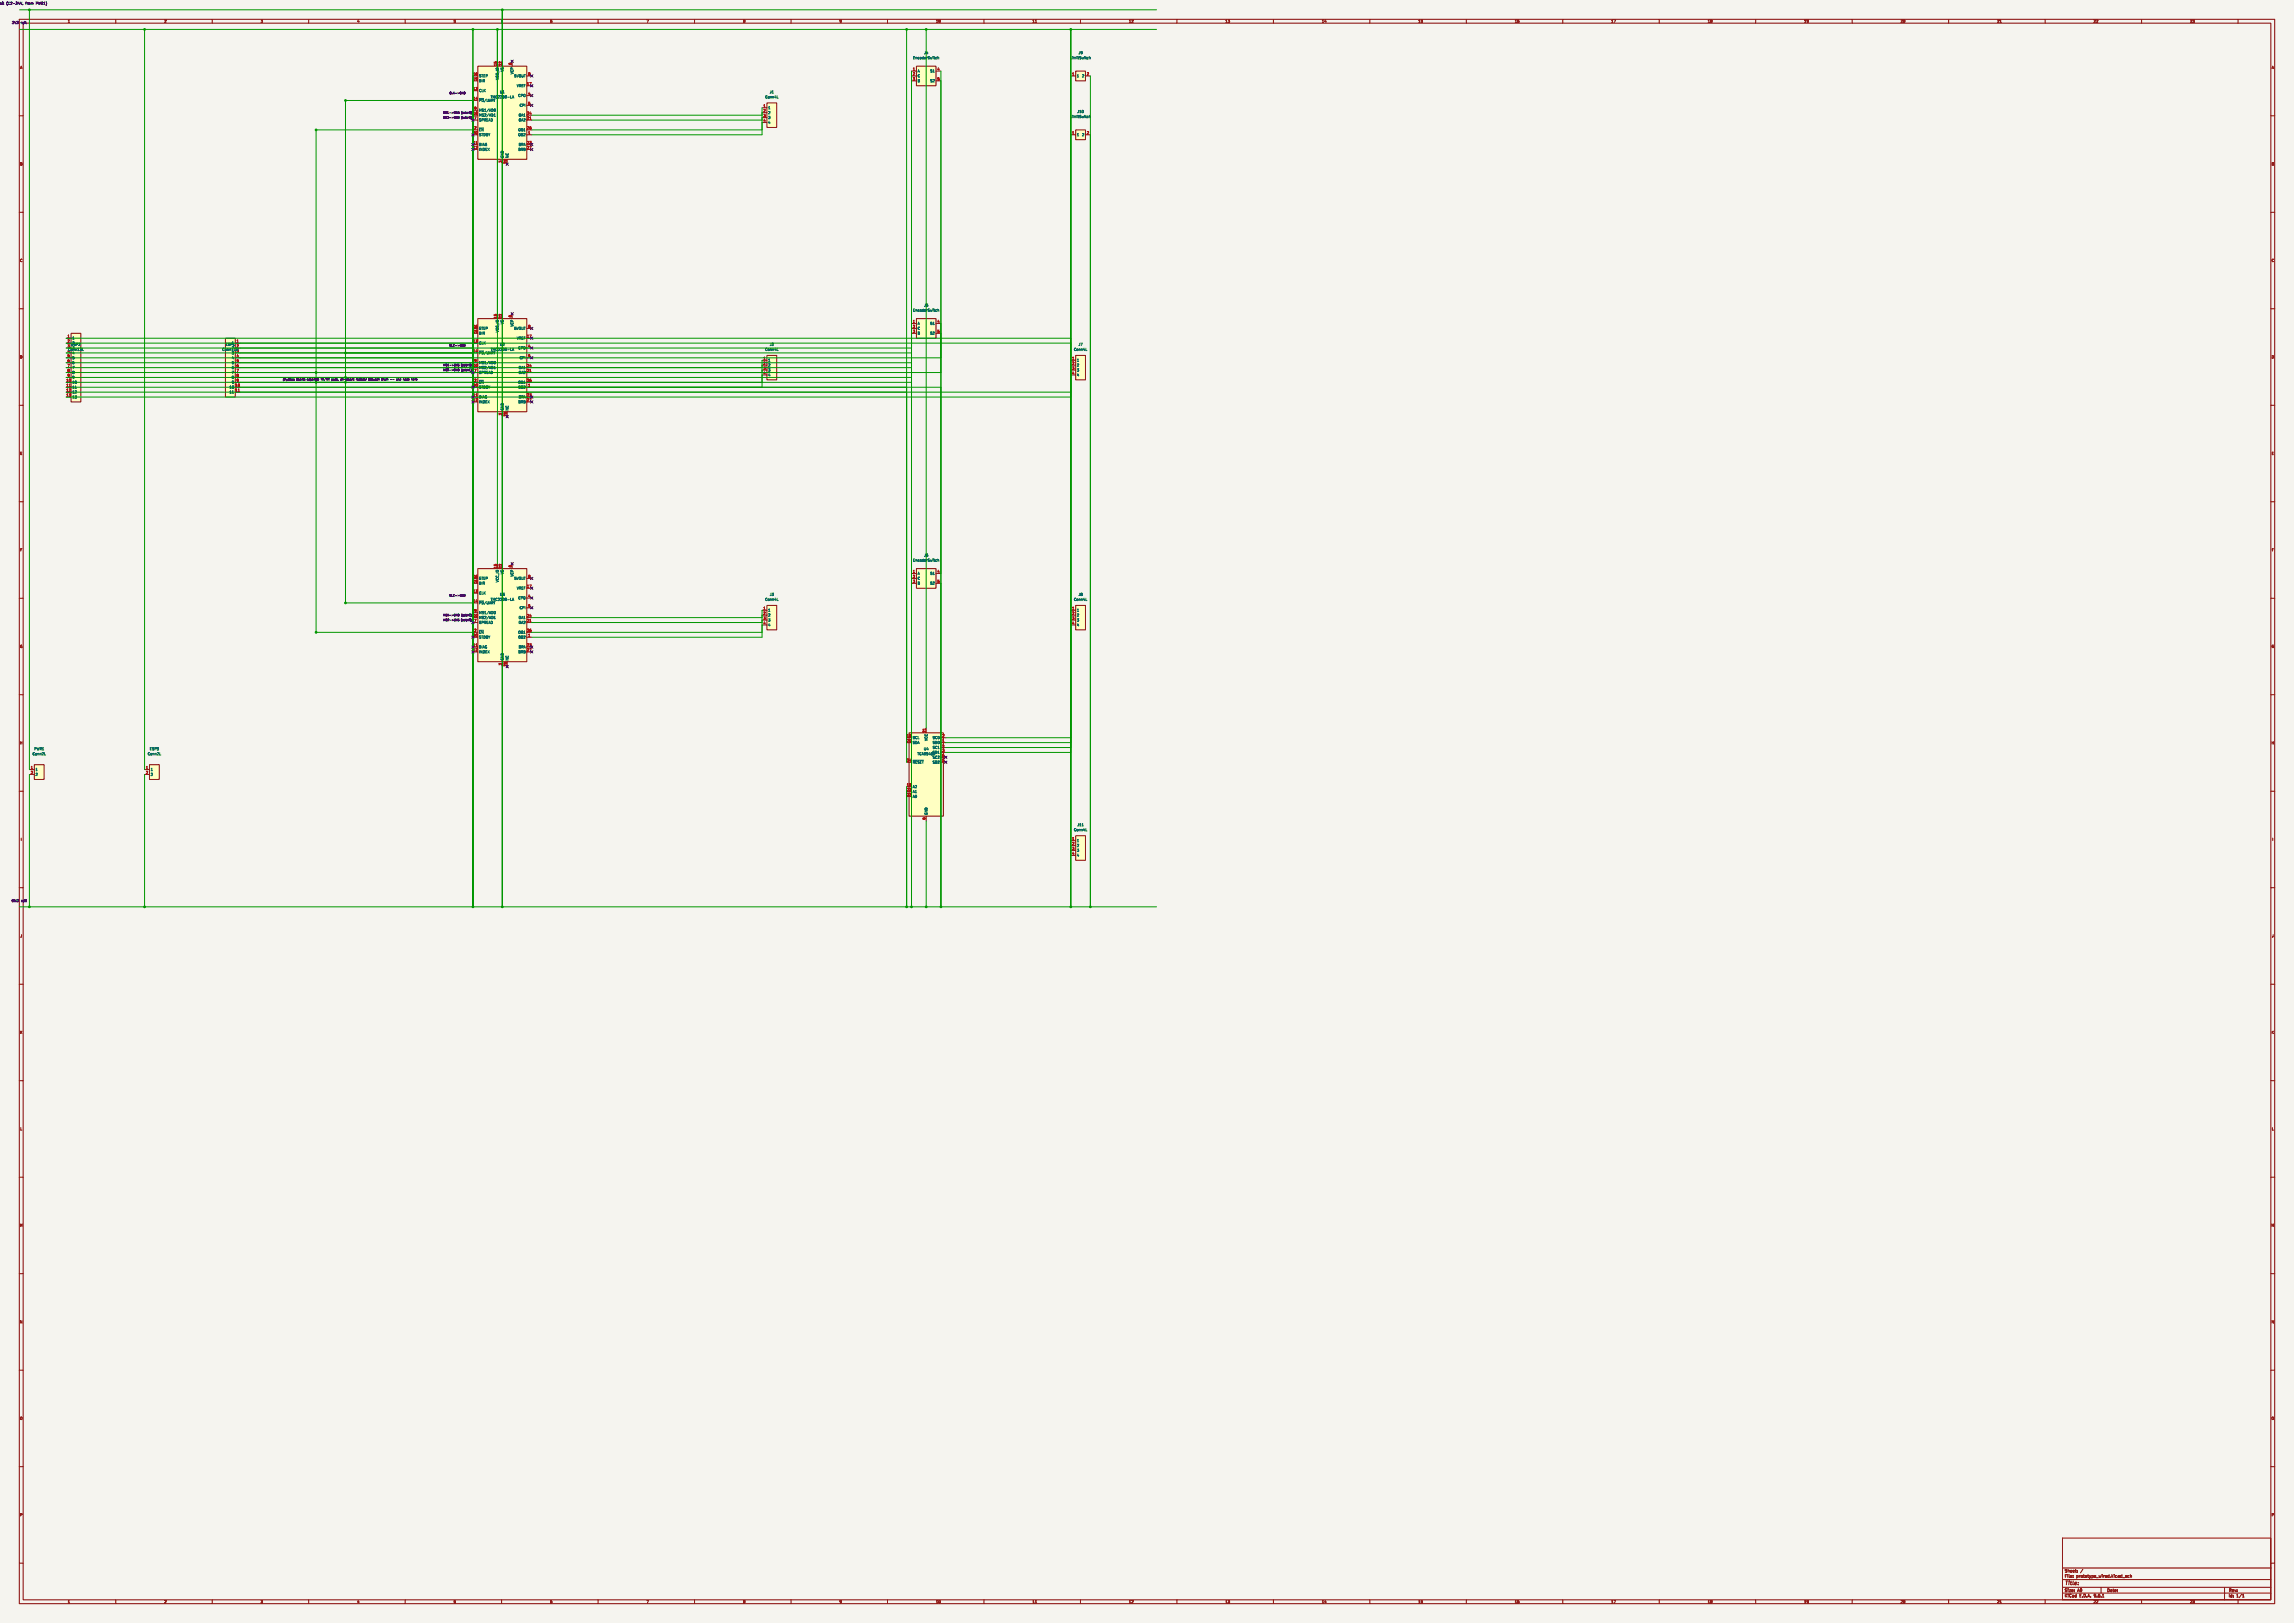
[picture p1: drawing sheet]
<svg xmlns="http://www.w3.org/2000/svg" width="1189mm" height="841mm" viewBox="0 0 1189 841" stroke-linecap="round" stroke-linejoin="round" font-family="sans-serif">
<defs><g id="words">
<text font-size="2.8" fill="#840000" x="1070" y="822">Title:</text>
<g font-size="2.1" fill="#840000">
<text x="1070" y="815">Sheet:</text>
<text x="1070" y="818">File:</text>
<text x="1076" y="818">prototype_wired.kicad_sch</text>
<text x="1070" y="828">KiCad</text>
<text x="1070" y="825">Size:</text>
<text x="1077" y="825">A0</text>
<text x="1078" y="828">E.D.A.</text>
<text x="1085" y="828">9.0.1</text>
<text x="1092" y="825">Date:</text>
<text x="1155" y="825">Rev:</text>
<text x="1155" y="828">Id:</text>
<text x="1159" y="828">1/1</text>
</g>
<g font-size="1.8" fill="#0000c2">
<text x="-1" y="3">rail</text>
<text x="4" y="3">(12-24V,</text>
<text x="14" y="3">from</text>
<text x="19" y="3">PWR1)</text>
<text x="6" y="13">3V3</text>
<text x="11" y="13">rail</text>
<text x="6" y="468">GND</text>
<text x="11" y="468">rail</text>
</g>
<g font-size="1.8" fill="#840000">
<text x="35" y="12">1</text>
<text x="85" y="12">2</text>
<text x="135" y="12">3</text>
<text x="185" y="12">4</text>
<text x="235" y="12">5</text>
<text x="285" y="12">6</text>
<text x="335" y="12">7</text>
<text x="385" y="12">8</text>
<text x="435" y="12">9</text>
<text x="485" y="12">10</text>
<text x="535" y="12">11</text>
<text x="585" y="12">12</text>
<text x="635" y="12">13</text>
<text x="685" y="12">14</text>
<text x="735" y="12">15</text>
<text x="785" y="12">16</text>
<text x="835" y="12">17</text>
<text x="885" y="12">18</text>
<text x="935" y="12">19</text>
<text x="985" y="12">20</text>
<text x="1035" y="12">21</text>
<text x="1085" y="12">22</text>
<text x="1135" y="12">23</text>
<text x="10" y="36">A</text>
<text x="1177" y="36">A</text>
<text x="10" y="86">B</text>
<text x="1177" y="86">B</text>
<text x="10" y="136">C</text>
<text x="1177" y="136">C</text>
<text x="10" y="186">D</text>
<text x="1177" y="186">D</text>
<text x="10" y="236">E</text>
<text x="1177" y="236">E</text>
<text x="10" y="286">F</text>
<text x="1177" y="286">F</text>
<text x="10" y="336">G</text>
<text x="1177" y="336">G</text>
<text x="10" y="386">H</text>
<text x="1177" y="386">H</text>
<text x="11" y="436">I</text>
<text x="1178" y="436">I</text>
<text x="10" y="486">J</text>
<text x="1177" y="486">J</text>
<text x="10" y="536">K</text>
<text x="1177" y="536">K</text>
<text x="10" y="586">L</text>
<text x="1177" y="586">L</text>
<text x="10" y="636">M</text>
<text x="1177" y="636">M</text>
<text x="10" y="686">N</text>
<text x="1177" y="686">N</text>
<text x="10" y="736">O</text>
<text x="1177" y="736">O</text>
<text x="10" y="786">P</text>
<text x="1177" y="786">P</text>
<text x="35" y="831">1</text>
<text x="85" y="831">2</text>
<text x="135" y="831">3</text>
<text x="185" y="831">4</text>
<text x="235" y="831">5</text>
<text x="285" y="831">6</text>
<text x="335" y="831">7</text>
<text x="385" y="831">8</text>
<text x="435" y="831">9</text>
<text x="485" y="831">10</text>
<text x="535" y="831">11</text>
<text x="585" y="831">12</text>
<text x="635" y="831">13</text>
<text x="685" y="831">14</text>
<text x="735" y="831">15</text>
<text x="785" y="831">16</text>
<text x="835" y="831">17</text>
<text x="885" y="831">18</text>
<text x="935" y="831">19</text>
<text x="985" y="831">20</text>
<text x="1035" y="831">21</text>
<text x="1085" y="831">22</text>
<text x="1135" y="831">23</text>
</g>
<g font-size="1.8" fill="#006464">
<text x="479" y="28">J4</text>
<text x="559" y="28">J9</text>
<text x="473" y="31">EncoderSwitch</text>
<text x="555" y="31">LimitSwitch</text>
<text x="248" y="40">STEP</text>
<text x="259" y="42" transform="rotate(-90 259 42)">VCC_IO</text>
<text x="261" y="37" transform="rotate(-90 261 37)">VS</text>
<text x="266" y="39" transform="rotate(-90 266 39)">VCP</text>
<text x="266" y="40">5VOUT</text>
<text x="475" y="38">A</text>
<text x="475" y="40">C</text>
<text x="482" y="38">S1</text>
<text x="558" y="40">1</text>
<text x="561" y="40">2</text>
<text x="248" y="43">DIR</text>
<text x="248" y="48">CLK</text>
<text x="268" y="45">VREF</text>
<text x="475" y="43">B</text>
<text x="482" y="43">S2</text>
<text x="248" y="53">~{PD}/UART</text>
<text x="254" y="51">TMC2209-LA</text>
<text x="259" y="49">U1</text>
<text x="268" y="50">CPO</text>
<text x="396" y="51">Conn4L</text>
<text x="399" y="49">J1</text>
<text x="248" y="58">MS1/AD0</text>
<text x="269" y="55">CPI</text>
<text x="398" y="57">1</text>
<text x="398" y="59">2</text>
<text x="558" y="59">J10</text>
<text x="248" y="61">MS2/AD1</text>
<text x="248" y="63">SPREAD</text>
<text x="269" y="61">OA1</text>
<text x="269" y="63">OA2</text>
<text x="398" y="62">3</text>
<text x="398" y="64">4</text>
<text x="555" y="61">LimitSwitch</text>
<text x="248" y="68">~{EN}</text>
<text x="248" y="71">STDBY</text>
<text x="269" y="68">OB1</text>
<text x="269" y="71">OB2</text>
<text x="558" y="71">1</text>
<text x="561" y="71">2</text>
<text x="248" y="76">DIAG</text>
<text x="269" y="76">BRA</text>
<text x="248" y="78">INDEX</text>
<text x="261" y="82" transform="rotate(-90 261 82)">GND</text>
<text x="264" y="82" transform="rotate(-90 264 82)">NC</text>
<text x="269" y="78">BRB</text>
<text x="473" y="162">EncoderSwitch</text>
<text x="479" y="159">J5</text>
<text x="248" y="171">STEP</text>
<text x="248" y="174">DIR</text>
<text x="259" y="172" transform="rotate(-90 259 172)">VCC_IO</text>
<text x="261" y="168" transform="rotate(-90 261 168)">VS</text>
<text x="266" y="169" transform="rotate(-90 266 169)">VCP</text>
<text x="266" y="171">5VOUT</text>
<text x="475" y="169">A</text>
<text x="475" y="171">C</text>
<text x="475" y="174">B</text>
<text x="482" y="169">S1</text>
<text x="482" y="174">S2</text>
<text x="37" y="179">ESP2</text>
<text x="37" y="176">1</text>
<text x="37" y="179">2</text>
<text x="117" y="179">ESP1</text>
<text x="120" y="179">1</text>
<text x="248" y="179">CLK</text>
<text x="259" y="179">U2</text>
<text x="268" y="176">VREF</text>
<text x="399" y="179">J2</text>
<text x="559" y="179">J7</text>
<text x="35" y="180">3</text>
<text x="35" y="183">4</text>
<text x="35" y="182">Conn13L</text>
<text x="37" y="181">3</text>
<text x="37" y="184">4</text>
<text x="115" y="182">Conn11R</text>
<text x="120" y="181">2</text>
<text x="120" y="184">3</text>
<text x="122" y="180">2</text>
<text x="122" y="183">3</text>
<text x="248" y="184">~{PD}/UART</text>
<text x="254" y="182">TMC2209-LA</text>
<text x="268" y="181">CPO</text>
<text x="396" y="182">Conn4L</text>
<text x="556" y="182">Conn4L</text>
<text x="37" y="186">5</text>
<text x="37" y="189">6</text>
<text x="37" y="191">7</text>
<text x="120" y="186">4</text>
<text x="120" y="189">5</text>
<text x="120" y="191">6</text>
<text x="248" y="189">MS1/AD0</text>
<text x="248" y="191">MS2/AD1</text>
<text x="269" y="191">OA1</text>
<text x="269" y="186">CPI</text>
<text x="398" y="188">1</text>
<text x="398" y="190">2</text>
<text x="558" y="188">1</text>
<text x="558" y="190">2</text>
<text x="37" y="194">8</text>
<text x="37" y="196">9</text>
<text x="120" y="194">7</text>
<text x="120" y="196">8</text>
<text x="248" y="194">SPREAD</text>
<text x="269" y="194">OA2</text>
<text x="398" y="193">3</text>
<text x="398" y="195">4</text>
<text x="558" y="193">3</text>
<text x="558" y="195">4</text>
<text x="37" y="199">10</text>
<text x="37" y="202">11</text>
<text x="119" y="202">10</text>
<text x="120" y="199">9</text>
<text x="248" y="199">~{EN}</text>
<text x="248" y="202">STDBY</text>
<text x="269" y="199">OB1</text>
<text x="269" y="202">OB2</text>
<text x="37" y="204">12</text>
<text x="37" y="207">13</text>
<text x="119" y="204">11</text>
<text x="248" y="207">DIAG</text>
<text x="248" y="209">INDEX</text>
<text x="269" y="209">BRB</text>
<text x="269" y="207">BRA</text>
<text x="261" y="213" transform="rotate(-90 261 213)">GND</text>
<text x="264" y="213" transform="rotate(-90 264 213)">NC</text>
<text x="473" y="291">EncoderSwitch</text>
<text x="479" y="289">J6</text>
<text x="261" y="298" transform="rotate(-90 261 298)">VS</text>
<text x="266" y="299" transform="rotate(-90 266 299)">VCP</text>
<text x="475" y="298">A</text>
<text x="482" y="298">S1</text>
<text x="248" y="301">STEP</text>
<text x="248" y="303">DIR</text>
<text x="259" y="302" transform="rotate(-90 259 302)">VCC_IO</text>
<text x="266" y="301">5VOUT</text>
<text x="268" y="306">VREF</text>
<text x="475" y="301">C</text>
<text x="475" y="303">B</text>
<text x="482" y="303">S2</text>
<text x="248" y="308">CLK</text>
<text x="254" y="312">TMC2209-LA</text>
<text x="259" y="309">U3</text>
<text x="268" y="311">CPO</text>
<text x="396" y="312">Conn4L</text>
<text x="399" y="309">J3</text>
<text x="556" y="312">Conn4L</text>
<text x="559" y="309">J8</text>
<text x="248" y="313">~{PD}/UART</text>
<text x="269" y="316">CPI</text>
<text x="398" y="317">1</text>
<text x="558" y="317">1</text>
<text x="248" y="318">MS1/AD0</text>
<text x="248" y="321">MS2/AD1</text>
<text x="248" y="323">SPREAD</text>
<text x="269" y="321">OA1</text>
<text x="269" y="323">OA2</text>
<text x="398" y="320">2</text>
<text x="398" y="322">3</text>
<text x="558" y="320">2</text>
<text x="558" y="322">3</text>
<text x="248" y="329">~{EN}</text>
<text x="269" y="329">OB1</text>
<text x="398" y="325">4</text>
<text x="558" y="325">4</text>
<text x="248" y="331">STDBY</text>
<text x="269" y="331">OB2</text>
<text x="248" y="336">DIAG</text>
<text x="248" y="339">INDEX</text>
<text x="269" y="339">BRB</text>
<text x="269" y="336">BRA</text>
<text x="261" y="342" transform="rotate(-90 261 342)">GND</text>
<text x="264" y="342" transform="rotate(-90 264 342)">NC</text>
<text x="473" y="383">SCL</text>
<text x="483" y="383">SC0</text>
<text x="18" y="389">PWR1</text>
<text x="77" y="389">ESP3</text>
<text x="473" y="386">SDA</text>
<text x="479" y="389">U4</text>
<text x="481" y="384" transform="rotate(-90 481 384)">VCC</text>
<text x="483" y="386">SD0</text>
<text x="483" y="388">SC1</text>
<text x="17" y="392">Conn2L</text>
<text x="76" y="392">Conn2L</text>
<text x="473" y="396">~{RESET}</text>
<text x="475" y="392">TCA9548A</text>
<text x="483" y="391">SD1</text>
<text x="483" y="393">SC2</text>
<text x="483" y="396">SD2</text>
<text x="18" y="400">1</text>
<text x="78" y="400">1</text>
<text x="18" y="402">2</text>
<text x="78" y="402">2</text>
<text x="473" y="409">A2</text>
<text x="473" y="411">A1</text>
<text x="473" y="414">A0</text>
<text x="481" y="422" transform="rotate(-90 481 422)">GND</text>
<text x="556" y="431">Conn4L</text>
<text x="558" y="428">J11</text>
<text x="558" y="436">1</text>
<text x="558" y="439">2</text>
<text x="558" y="442">3</text>
<text x="558" y="444">4</text>
</g>
<g font-size="1.8" fill="#a90000">
<text x="258" y="34" transform="rotate(-90 258 34)">15</text>
<text x="260" y="34" transform="rotate(-90 260 34)">22</text>
<text x="265" y="34" transform="rotate(-90 265 34)">6</text>
<text x="245" y="39">16</text>
<text x="245" y="42">19</text>
<text x="274" y="39">8</text>
<text x="473" y="37">1</text>
<text x="473" y="39">2</text>
<text x="473" y="42">3</text>
<text x="486" y="37">4</text>
<text x="486" y="42">5</text>
<text x="556" y="39">1</text>
<text x="563" y="39">2</text>
<text x="245" y="47">13</text>
<text x="273" y="44">17</text>
<text x="245" y="52">14</text>
<text x="274" y="49">4</text>
<text x="245" y="59">10</text>
<text x="246" y="57">9</text>
<text x="273" y="59">24</text>
<text x="274" y="54">5</text>
<text x="396" y="56">1</text>
<text x="396" y="58">2</text>
<text x="246" y="62">7</text>
<text x="273" y="62">21</text>
<text x="396" y="61">3</text>
<text x="396" y="63">4</text>
<text x="245" y="70">20</text>
<text x="246" y="67">2</text>
<text x="273" y="67">26</text>
<text x="274" y="70">1</text>
<text x="556" y="70">1</text>
<text x="563" y="70">2</text>
<text x="245" y="75">11</text>
<text x="245" y="77">12</text>
<text x="273" y="75">23</text>
<text x="273" y="77">27</text>
<text x="260" y="85" transform="rotate(-90 260 85)">3</text>
<text x="263" y="85" transform="rotate(-90 263 85)">25</text>
<text x="258" y="165" transform="rotate(-90 258 165)">15</text>
<text x="260" y="165" transform="rotate(-90 260 165)">22</text>
<text x="265" y="165" transform="rotate(-90 265 165)">6</text>
<text x="473" y="167">1</text>
<text x="486" y="167">4</text>
<text x="245" y="170">16</text>
<text x="245" y="172">19</text>
<text x="274" y="170">8</text>
<text x="473" y="170">2</text>
<text x="473" y="172">3</text>
<text x="486" y="172">5</text>
<text x="35" y="175">1</text>
<text x="35" y="178">2</text>
<text x="122" y="178">1</text>
<text x="245" y="178">13</text>
<text x="273" y="175">17</text>
<text x="35" y="185">5</text>
<text x="122" y="185">4</text>
<text x="245" y="183">14</text>
<text x="274" y="180">4</text>
<text x="274" y="185">5</text>
<text x="35" y="188">6</text>
<text x="35" y="190">7</text>
<text x="122" y="188">5</text>
<text x="122" y="190">6</text>
<text x="245" y="190">10</text>
<text x="246" y="188">9</text>
<text x="273" y="190">24</text>
<text x="396" y="186">1</text>
<text x="396" y="189">2</text>
<text x="396" y="192">3</text>
<text x="556" y="186">1</text>
<text x="556" y="189">2</text>
<text x="556" y="192">3</text>
<text x="34" y="198">10</text>
<text x="35" y="193">8</text>
<text x="35" y="195">9</text>
<text x="122" y="193">7</text>
<text x="122" y="195">8</text>
<text x="122" y="198">9</text>
<text x="246" y="193">7</text>
<text x="246" y="198">2</text>
<text x="273" y="193">21</text>
<text x="273" y="198">26</text>
<text x="396" y="194">4</text>
<text x="556" y="194">4</text>
<text x="34" y="200">11</text>
<text x="34" y="203">12</text>
<text x="122" y="200">10</text>
<text x="122" y="203">11</text>
<text x="245" y="200">20</text>
<text x="274" y="200">1</text>
<text x="34" y="205">13</text>
<text x="245" y="205">11</text>
<text x="245" y="208">12</text>
<text x="273" y="205">23</text>
<text x="273" y="208">27</text>
<text x="260" y="215" transform="rotate(-90 260 215)">3</text>
<text x="263" y="216" transform="rotate(-90 263 216)">25</text>
<text x="245" y="299">16</text>
<text x="258" y="295" transform="rotate(-90 258 295)">15</text>
<text x="260" y="295" transform="rotate(-90 260 295)">22</text>
<text x="265" y="294" transform="rotate(-90 265 294)">6</text>
<text x="274" y="299">8</text>
<text x="473" y="297">1</text>
<text x="473" y="299">2</text>
<text x="486" y="297">4</text>
<text x="245" y="302">19</text>
<text x="273" y="305">17</text>
<text x="473" y="302">3</text>
<text x="486" y="302">5</text>
<text x="245" y="307">13</text>
<text x="274" y="310">4</text>
<text x="245" y="312">14</text>
<text x="246" y="317">9</text>
<text x="274" y="315">5</text>
<text x="396" y="316">1</text>
<text x="556" y="316">1</text>
<text x="245" y="320">10</text>
<text x="246" y="322">7</text>
<text x="273" y="320">24</text>
<text x="273" y="322">21</text>
<text x="396" y="319">2</text>
<text x="396" y="321">3</text>
<text x="396" y="324">4</text>
<text x="556" y="319">2</text>
<text x="556" y="321">3</text>
<text x="556" y="324">4</text>
<text x="245" y="330">20</text>
<text x="246" y="327">2</text>
<text x="273" y="327">26</text>
<text x="274" y="330">1</text>
<text x="245" y="335">11</text>
<text x="273" y="335">23</text>
<text x="245" y="338">12</text>
<text x="273" y="338">27</text>
<text x="260" y="345" transform="rotate(-90 260 345)">3</text>
<text x="263" y="345" transform="rotate(-90 263 345)">25</text>
<text x="470" y="382">19</text>
<text x="480" y="380" transform="rotate(-90 480 380)">21</text>
<text x="488" y="382">2</text>
<text x="470" y="385">20</text>
<text x="488" y="385">1</text>
<text x="488" y="387">4</text>
<text x="488" y="390">3</text>
<text x="470" y="395">24</text>
<text x="488" y="392">6</text>
<text x="488" y="395">5</text>
<text x="16" y="399">1</text>
<text x="16" y="401">2</text>
<text x="75" y="399">1</text>
<text x="75" y="401">2</text>
<text x="470" y="407">18</text>
<text x="470" y="410">23</text>
<text x="470" y="412">22</text>
<text x="480" y="425" transform="rotate(-90 480 425)">9</text>
<text x="556" y="435">1</text>
<text x="556" y="438">2</text>
<text x="556" y="440">3</text>
<text x="556" y="443">4</text>
</g>
<g font-size="1.4" fill="#0000c2">
<text x="233" y="49">CLK-&gt;GND</text>
<text x="230" y="59">MS1-&gt;GND</text>
<text x="239" y="59">(addr0)</text>
<text x="230" y="62">MS2-&gt;GND</text>
<text x="239" y="62">(addr0)</text>
<text x="233" y="180">CLK-&gt;GND</text>
<text x="230" y="190">MS1-&gt;3V3</text>
<text x="239" y="190">(addr1)</text>
<text x="146" y="197">physical</text>
<text x="154" y="197">board:</text>
<text x="159" y="197">separate</text>
<text x="167" y="197">TX/RX</text>
<text x="173" y="197">pads,</text>
<text x="178" y="197">on-board</text>
<text x="186" y="197">resistor</text>
<text x="193" y="197">between</text>
<text x="200" y="197">them</text>
<text x="204" y="197">--</text>
<text x="208" y="197">one</text>
<text x="211" y="197">node</text>
<text x="216" y="197">here</text>
<text x="230" y="192">MS2-&gt;GND</text>
<text x="239" y="192">(addr1)</text>
<text x="233" y="309">CLK-&gt;GND</text>
<text x="230" y="319">MS1-&gt;GND</text>
<text x="230" y="322">MS2-&gt;3V3</text>
<text x="239" y="322">(addr2)</text>
<text x="239" y="319">(addr2)</text>
</g>
</g></defs>
<path d="M0 0h1189v841h-1189z" fill="#f5f4ef" stroke="#f5f4ef" stroke-width=".52"/>
<g fill="none" stroke="#840000" stroke-width=".52">
<path d="M10 10h1169v821h-1169zM12 12h1165v817h-1165zM60 10v2M110 10v2M160 10v2M210 10v2M260 10v2M310 10v2M360 10v2M410 10v2M460 10v2M510 10v2"/>
<path d="M537 12h.1M560 10v2M610 10v2M660 10v2M710 10v2M760 10v2M810 10v2M860 10v2M910 10v2M960 10v2M1010 10v2M1037 12h.1"/>
<path d="M1060 10v2M1110 10v2M1160 10v2M10 60h2M1177 60h2M10 110h2M1177 110h2M10 160h2M1177 160h2M10 210h2M1177 210h2M10 260h2"/>
<path d="M1177 260h2M10 310h2M1177 310h2M10 360h2M1177 360h2M10 410h2M1177 410h2M10 460h2M1177 460h2M10 510h2M1177 510h2M10 560h2"/>
<path d="M1177 560h2M10 610h2M1177 610h2M10 660h2M1177 660h2M10 710h2M1177 710h2M10 760h2M1177 760h2M1069 797h108v32h-108zM10 810h2M1069 818h108"/>
<path d="M1069 812h108M1075 817h.1M1075 816l-1 1M1077 814h.1M1077 815h.1M1080 813l-2 2M1102 817h.1M1102 816v1M1103 817h.1M1103 816v1M1103 816h1M1103 816h.1"/>
<path d="M1104 817h-1M1104 817l1-1v1M1104 816v1M1177 810h2M60 829v2M110 829v2M160 829v2M210 829v2M260 829v2M310 829v2M360 829v2M410 829v2"/>
<path d="M460 829v2M510 829v2M537 831h.1M560 829v2M610 829v2M660 829v2M710 829v2M760 829v2M810 829v2M860 829v2M910 829v2M960 829v2"/>
<path d="M1010 829v2M1037 831h.1M1060 829v2M1069 825h108M1069 822h108M1089 822v3M1090 828h1M1110 829v2M1153 822v7M1160 829v2M1162 828h1M1162 827l1-1v2"/>
</g>
<path d="M558 433h5v13h-5z" fill="#ffffc2"/>
<path d="M555 436h3M555 438h3M558 433h5v13h-5zM555 441h3M555 443h3" fill="none" stroke="#840000" stroke-width=".52"/>
<path d="M561 428h1M563 431h.1" fill="none" stroke="#006464" stroke-width=".52"/>
<path d="M471 380h18v43h-18z" fill="#ffffc2"/>
<g fill="none" stroke="#840000" stroke-width=".52">
<path d="M471 380h18v43h-18zM480 377v3M470 382h2M470 385h2M470 395h2M488 382h2M488 385h2M488 395h2M488 387h2M488 390h2M488 392h2M470 408h2"/>
<path d="M470 410h2M470 413h2M480 423v2"/>
</g>
<path d="M473 394h6" fill="none" stroke="#006464" stroke-width=".52"/>
<path d="M480 377v1" fill="none" stroke="#a90000" stroke-width=".52"/>
<path d="M475 165h10v10h-10z" fill="#ffffc2"/>
<path d="M472 168h3M472 170h3M472 173h3M475 165h10v10h-10zM485 168h3M485 173h3" fill="none" stroke="#840000" stroke-width=".52"/>
<path d="M485 161h1M486 161h-1M486 160v1M486 161h.1M486 161h1M487 161h.1" fill="none" stroke="#006464" stroke-width=".52"/>
<path d="M558 184h5v13h-5z" fill="#ffffc2"/>
<path d="M555 187h3M555 189h3M555 192h3M555 194h3M558 184h5v13h-5z" fill="none" stroke="#840000" stroke-width=".52"/>
<path d="M563 182h.1" fill="none" stroke="#006464" stroke-width=".52"/>
<path d="M248 295h25v48h-25z" fill="#ffffc2"/>
<g fill="none" stroke="#840000" stroke-width=".52">
<path d="M245 300h3M248 295h25v48h-25zM258 292v3M260 292v3M265 292v3M273 300h3M245 302h3M245 307h3M245 312h3M245 317h3M273 305h3M273 310h3"/>
<path d="M273 315h3M245 320h3M245 323h3M245 328h3M245 330h3M245 335h3M245 338h3M273 320h3M273 323h3M273 328h3M273 330h3M273 335h3"/>
<path d="M273 338h3M260 343v2M263 343v2"/>
</g>
<path d="M256 320v-1v2M256 318h.1M256 317h.1M256 317l1 1M257 318h-1M257 318h.1M265 311l1-1v1M266 311h.1M248 327h3M256 321h1" fill="none" stroke="#006464" stroke-width=".52"/>
<path d="M247 335h.1M275 322h.1" fill="none" stroke="#a90000" stroke-width=".52"/>
<path d="M558 37h5v5h-5z" fill="#ffffc2"/>
<path d="M555 39h3M558 37h5v5h-5zM563 39h2" fill="none" stroke="#840000" stroke-width=".52"/>
<path d="M564 30h.1M564 30v1M565 29v2M565 30h.1M565 30v1" fill="none" stroke="#006464" stroke-width=".52"/>
<path d="M37 173h5v35h-5z" fill="#ffffc2"/>
<g fill="none" stroke="#840000" stroke-width=".52">
<path d="M34 175h3M34 178h3M37 173h5v35h-5zM34 180h3M34 183h3M34 185h3M34 188h3M34 190h3M34 193h3M34 196h3M34 198h3M34 201h3"/>
<path d="M34 203h3M34 206h3"/>
</g>
<path d="M43 182h.1M39 201h1" fill="none" stroke="#006464" stroke-width=".52"/>
<path d="M36 200h1" fill="none" stroke="#a90000" stroke-width=".52"/>
<path d="M558 314h5v12h-5z" fill="#ffffc2"/>
<path d="M555 316h3M555 319h3M558 314h5v12h-5zM555 321h3M555 324h3" fill="none" stroke="#840000" stroke-width=".52"/>
<path d="M563 311h.1" fill="none" stroke="#006464" stroke-width=".52"/>
<path d="M398 53h5v13h-5z" fill="#ffffc2"/>
<path d="M395 56h3M395 58h3M398 53h5v13h-5zM395 61h3M395 63h3" fill="none" stroke="#840000" stroke-width=".52"/>
<path d="M403 51h.1" fill="none" stroke="#006464" stroke-width=".52"/>
<path d="M248 165h25v48h-25z" fill="#ffffc2"/>
<g fill="none" stroke="#840000" stroke-width=".52">
<path d="M245 170h3M245 173h3M245 178h3M248 165h25v48h-25zM258 163v2M260 163v2M265 163v2M273 170h3M273 175h3M245 183h3M245 188h3M245 190h3"/>
<path d="M245 193h3M245 198h3M273 190h3M273 193h3M273 198h3M273 180h3M273 185h3M245 201h3M245 206h3M245 208h3M260 213v3M263 213v3"/>
<path d="M273 201h3M273 206h3M273 208h3"/>
</g>
<g fill="none" stroke="#006464" stroke-width=".52">
<path d="M248 197h3M256 191h1M256 190v1M256 188v1M256 187h.1M256 189h.1M256 187h1M257 187h.1M257 188l-1 1M257 187v1M257 188h.1M265 182l1-2v2"/>
<path d="M266 181h.1"/>
</g>
<path d="M275 193h.1M247 205h.1" fill="none" stroke="#a90000" stroke-width=".52"/>
<path d="M398 184h5v13h-5z" fill="#ffffc2"/>
<path d="M395 187h3M395 189h3M395 192h3M395 194h3M398 184h5v13h-5z" fill="none" stroke="#840000" stroke-width=".52"/>
<path d="M403 182h.1" fill="none" stroke="#006464" stroke-width=".52"/>
<path d="M77 396h6v8h-6z" fill="#ffffc2"/>
<path d="M75 399h2M77 396h6v8h-6zM75 401h2" fill="none" stroke="#840000" stroke-width=".52"/>
<path d="M83 391h.1" fill="none" stroke="#006464" stroke-width=".52"/>
<path d="M475 34h10v10h-10z" fill="#ffffc2"/>
<path d="M472 37h3M472 39h3M475 34h10v10h-10zM485 37h3M472 42h3M485 42h3" fill="none" stroke="#840000" stroke-width=".52"/>
<path d="M485 30h1M486 30l-1 1M486 29v2M486 30h.1M486 30h1M487 30h.1M487 30v1" fill="none" stroke="#006464" stroke-width=".52"/>
<path d="M18 396h5v8h-5z" fill="#ffffc2"/>
<path d="M15 399h3M18 396h5v8h-5zM15 401h3" fill="none" stroke="#840000" stroke-width=".52"/>
<path d="M23 391h1" fill="none" stroke="#006464" stroke-width=".52"/>
<path d="M475 295h10v10h-10z" fill="#ffffc2"/>
<path d="M472 297h3M472 300h3M475 295h10v10h-10zM485 297h3M472 302h3M485 302h3" fill="none" stroke="#840000" stroke-width=".52"/>
<path d="M485 290h1M486 291h-1M486 290v1M487 290h.1M487 290h-1M487 290v1" fill="none" stroke="#006464" stroke-width=".52"/>
<path d="M117 175h5v31h-5z" fill="#ffffc2"/>
<path d="M117 175h5v31h-5zM122 178h2M122 180h2M122 183h2M122 185h2M122 188h2M122 190h2M122 193h2M122 196h2M122 198h2M122 201h2M122 203h2" fill="none" stroke="#840000" stroke-width=".52"/>
<path d="M123 181h.1M120 204h1" fill="none" stroke="#006464" stroke-width=".52"/>
<path d="M123 203h1" fill="none" stroke="#a90000" stroke-width=".52"/>
<path d="M248 34h25v49h-25z" fill="#ffffc2"/>
<g fill="none" stroke="#840000" stroke-width=".52">
<path d="M245 39h3M248 34h25v49h-25zM258 32v2M260 32v2M265 32v2M273 39h3M245 42h3M245 47h3M245 52h3M245 57h3M245 60h3M273 60h3"/>
<path d="M273 44h3M273 50h3M273 55h3M245 62h3M245 67h3M245 70h3M245 75h3M245 77h3M273 62h3M273 67h3M273 70h3M273 75h3"/>
<path d="M273 77h3M260 83v2M263 83v2"/>
</g>
<g fill="none" stroke="#006464" stroke-width=".52">
<path d="M256 59v1M256 58h.1M256 56h.1M256 56v1M256 56l1 1M257 57h.1M257 58h-1M257 57v1M257 58h.1M265 51l1-1v1M266 51h.1M248 66h3"/>
<path d="M256 60h1"/>
</g>
<path d="M247 75h.1M275 62h.1" fill="none" stroke="#a90000" stroke-width=".52"/>
<path d="M558 67h5v5h-5z" fill="#ffffc2"/>
<path d="M555 70h3M558 67h5v5h-5zM563 70h2" fill="none" stroke="#840000" stroke-width=".52"/>
<path d="M565 60v1M564 60h.1M564 61h.1M565 60h.1" fill="none" stroke="#006464" stroke-width=".52"/>
<path d="M398 314h5v12h-5z" fill="#ffffc2"/>
<path d="M395 316h3M395 319h3M398 314h5v12h-5zM395 321h3M395 324h3" fill="none" stroke="#840000" stroke-width=".52"/>
<path d="M403 311h.1" fill="none" stroke="#006464" stroke-width=".52"/>
<g fill="none" stroke="#009600" stroke-width=".52">
<path d="M10 15h589M10 5h589M15 5v394M75 15v384M245 15v455M258 15v277M260 5v465M470 15v380M480 15v362M555 15v455M472 37v433M488 37v433"/>
<path d="M565 39v431M245 52h-66v260h66M276 60h119M395 56v14h-119M245 67h-81v261h81M276 67h119M276 62h119M34 175h521M34 178h521M34 180h438M34 183h438M34 188h438"/>
<path d="M34 185h454M34 193h454M34 196h438M34 198h438M34 190h438M395 187v14M34 201h454M34 203h521M34 206h521M395 316v14h-119M276 328h119M276 320h119"/>
<path d="M276 323h119M490 385h65M490 390h65M490 387h65M490 382h65M15 401v69M75 401v69M470 408v62M480 425v45M10 470h589"/>
</g>
<g fill="none" stroke="#000084" stroke-width=".52">
<path d="M265 31l1 1M266 31l-1 1M275 39l1 1M276 39l-1 1M275 44l1 1M275 49l1 1M275 54l1 1M276 44l-1 1M276 49l-1 1M276 54l-1 1M245 77l1 1M245 74l1 2"/>
<path d="M245 69l1 1M245 62l1 1M246 77l-1 1M246 74l-1 2M246 69l-1 1M246 62l-1 1M275 77l1 1M275 74l1 2M276 77l-1 1M276 74l-1 2M262 84l1 2M263 84l-1 2"/>
<path d="M265 162l1 1M266 162l-1 1M275 175l1 1M275 170l1 1M275 180l1 1M276 175l-1 1M276 170l-1 1M276 180l-1 1M245 192l1 2M246 192l-1 2M275 185l1 1M276 185l-1 1"/>
<path d="M245 205l1 1M245 208l1 1M245 200l1 1M246 205l-1 1M246 200l-1 1M246 208l-1 1M262 215l1 2M263 215l-1 2M275 208l1 1M275 205l1 1M276 208l-1 1M276 205l-1 1"/>
<path d="M265 291l1 2M266 291l-1 2M275 299l1 1M276 299l-1 1M275 304l1 1M275 309l1 1M275 314l1 2M276 304l-1 1M276 309l-1 1M276 314l-1 2M245 322l1 1M245 335l1 1"/>
<path d="M245 337l1 1M245 330l1 1M246 330l-1 1M246 335l-1 1M246 322l-1 1M246 337l-1 1M275 335l1 1M275 337l1 1M276 335l-1 1M276 337l-1 1M262 345l1 1M263 345l-1 1"/>
<path d="M490 392l1 1M490 394l1 2M491 392l-1 1M491 394l-1 2"/>
</g>
<g fill="none" stroke="#0000c2" stroke-width=".52">
<path d="M2 2h.1M11 1v1v-1M12 2v1M14 12h.1M237 58h1v1zM238 58h.1M241 49h.1M241 48v1M241 48h.1M244 58h.1M244 59h.1M244 58v1"/>
<path d="M238 61l-1-1v1h1M238 61h.1M244 60v2M241 179v1v-1M241 179h.1M152 196v1M152 197h.1M152 196l1 1M153 197h.1M158 197h.1M158 196v1M158 196h.1"/>
<path d="M165 196v1M165 197h.1M166 196h1M172 197h.1M172 196v1M177 197h.1M177 196v1M177 196h.1M185 196v1M185 196h.1M185 197h.1M185 196h1"/>
<path d="M185 197h1M186 197h-1M191 196v1M191 197h.1M191 196h1M191 196h.1M192 197h-1M192 196h.1M192 196v1M192 197h.1M198 196v1M199 196h-1"/>
<path d="M199 196h.1M199 196v1M202 197h1M204 197h.1M206 197h.1M206 196h.1M206 196v1M207 196l-1 1M207 196h.1M207 196v1M207 197h.1M208 197h-1"/>
<path d="M211 197h.1M211 196v1M211 196h.1M215 196v1M215 196h.1M237 189v1M237 189h1M237 190h.1M238 189h.1M238 190h-1M238 190h.1M238 189v1"/>
<path d="M238 191h-1v1h1M238 191h.1M238 191v1M238 192h.1M244 189h.1M244 190h.1M244 189v1M244 191h.1M244 191v2M238 318h-1v1h1M238 318h.1M238 318v1"/>
<path d="M238 319h.1M241 308v1M241 308h.1M241 309h.1M244 318h.1M244 318v2M237 321v1M237 321h1M237 322h1M238 321h.1M238 321v1M238 322h.1"/>
<path d="M244 321h.1M244 321v1M244 322h.1M14 467h.1"/>
</g>
<g fill="#009600" stroke="#009600" stroke-width=".52">
<circle cx="15" cy="5" r=".5"/>
<circle cx="75" cy="15" r=".5"/>
<circle cx="164" cy="328" r=".5"/>
<circle cx="179" cy="312" r=".5"/>
<circle cx="164" cy="193" r=".5"/>
<circle cx="179" cy="196" r=".5"/>
<circle cx="245" cy="15" r=".5"/>
<circle cx="258" cy="15" r=".5"/>
<circle cx="164" cy="67" r=".5"/>
<circle cx="164" cy="198" r=".5"/>
<circle cx="179" cy="52" r=".5"/>
<circle cx="179" cy="183" r=".5"/>
<circle cx="179" cy="198" r=".5"/>
<circle cx="75" cy="470" r=".5"/>
<circle cx="245" cy="470" r=".5"/>
<circle cx="15" cy="470" r=".5"/>
<circle cx="260" cy="5" r=".5"/>
<circle cx="470" cy="15" r=".5"/>
<circle cx="480" cy="15" r=".5"/>
<circle cx="555" cy="15" r=".5"/>
<circle cx="260" cy="470" r=".5"/>
<circle cx="470" cy="470" r=".5"/>
<circle cx="472" cy="470" r=".5"/>
<circle cx="480" cy="470" r=".5"/>
<circle cx="488" cy="470" r=".5"/>
<circle cx="565" cy="470" r=".5"/>
<circle cx="555" cy="470" r=".5"/>
</g>
<use href="#words"/>
</svg>
